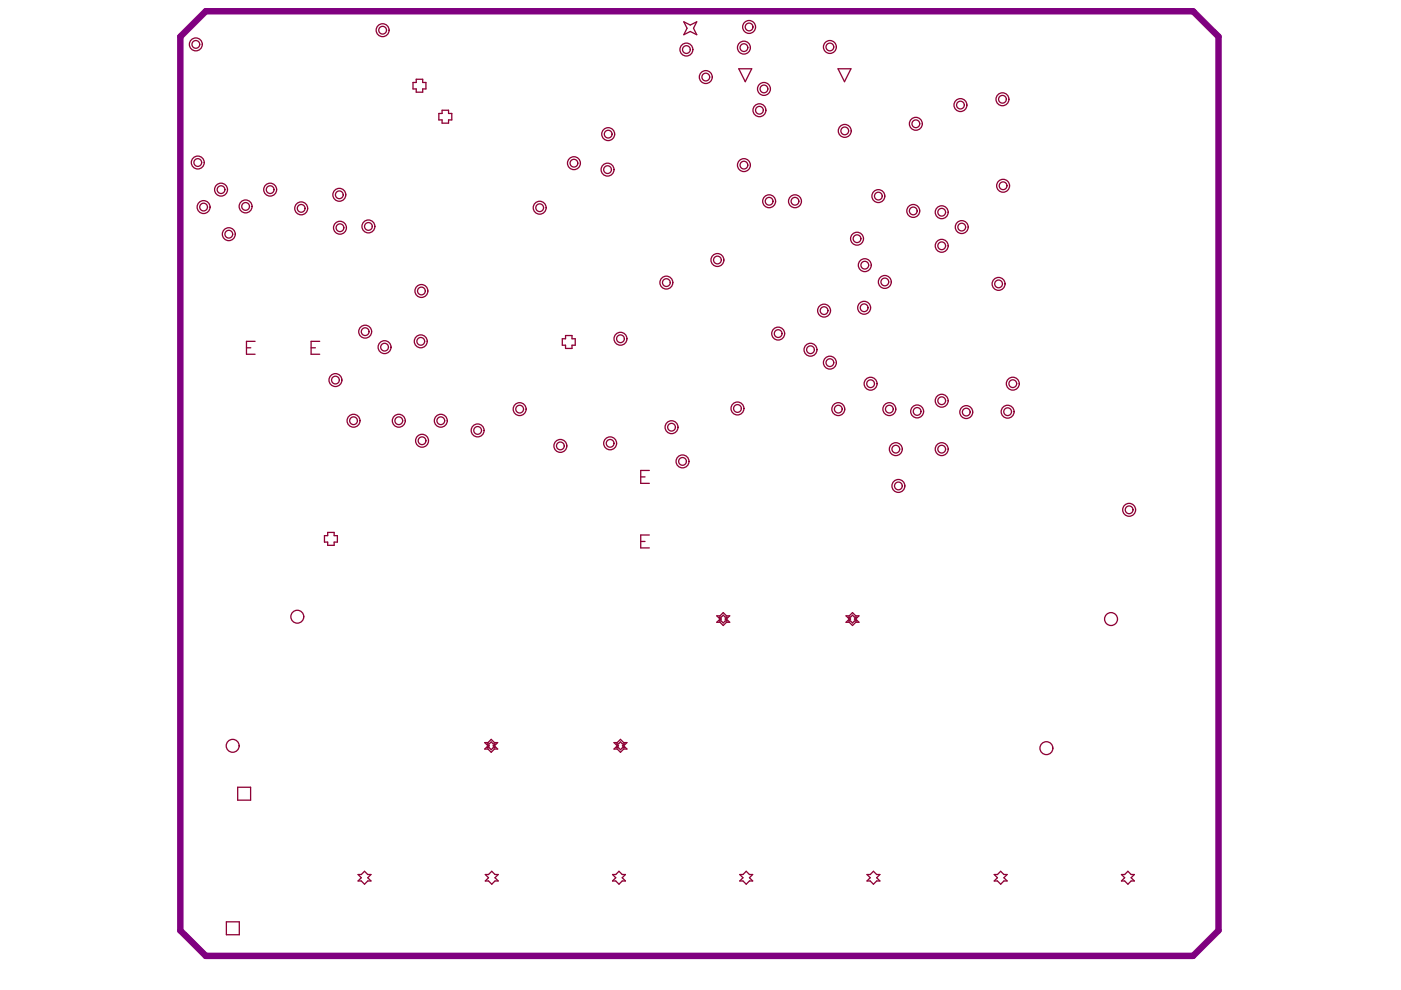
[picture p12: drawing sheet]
<svg xmlns="http://www.w3.org/2000/svg" width="297mm" height="210mm" viewBox="0 0 297 210" stroke-linecap="round" stroke-linejoin="round" font-family="sans-serif">
<path d="M38.2 7.8l5.4-5.4h209.4l5.4 5.4v189.5l-5.4 5.4h-209.4l-5.4-5.4z" fill="none" stroke="#800080" stroke-width="1.4"/>
<g fill="none" stroke="#8d0034" stroke-width=".27">
<path d="M87.6 17.5h.6v-.7h1.4v.7h.7v1.4h-.7v.6h-1.4v-.6h-.6zM145 4.6l1.4 .7 1.3-.7-.7 1.4 .7 1.4-1.3-.7-1.4 .7 .7-1.4zM156.6 14.6h2.8l-1.4 2.7zM177.7 14.6h2.7l-1.4 2.7zM93 24.1h.7v-.7h1.4v.7h.7v1.3h-.7v.7h-1.4v-.7h-.7zM52.3 73.7h.9M54.1 72.4h-1.8v2.7h1.8M66 73.7h.9M67.8 72.4h-1.8v2.7h1.8M119.2 71.8h.7v-.7h1.4v.7h.7v1.4h-.7v.7h-1.4v-.7h-.7zM137.7 99.7h-1.9v2.8h1.9M68.8 113.6h.7v-.7h1.3v.7h.7v1.3h-.7v.7h-1.3v-.7h-.7z"/>
<path d="M135.8 101.1h1M135.8 114.8h1M137.7 113.4h-1.9v2.8h1.9M152 130.6h.7l.6-.7 .7 .7h.7l-.7 .7 .7 .6h-.7l-.7 .7-.6-.7h-.7l.7-.6zM152.5 130.8h.4l.4-.4 .5 .4h.4l-.4 .5 .4 .4h-.4l-.5 .4-.4-.4h-.4l.4-.4zM179.4 130.6h.7l.6-.7 .7 .7h.7l-.7 .7 .7 .6h-.7l-.7 .7-.6-.7h-.7l.7-.6zM179.9 130.8h.4l.4-.4 .5 .4h.4l-.4 .5 .4 .4h-.4l-.5 .4-.4-.4h-.4l.4-.4zM102.8 157.4h.7l.6-.6 .7 .6h.7l-.7 .7 .7 .7h-.7l-.7 .7-.6-.7h-.7l.7-.7zM103.3 157.7h.4l.4-.4 .5 .4h.4l-.4 .4 .4 .4h-.4l-.5 .5-.4-.5h-.4l.4-.4zM130.2 157.4h.7l.7-.6 .6 .6h.7l-.7 .7 .7 .7h-.7l-.6 .7-.7-.7h-.7l.7-.7zM130.7 157.7h.4l.5-.4 .4 .4h.4l-.4 .4 .4 .4h-.4l-.4 .5-.5-.5h-.4l.4-.4zM50.4 166.9h2.7v2.8h-2.7z"/>
<path d="M48 195.4h2.7v2.8h-2.7zM75.9 185.4h.7l.7-.7 .7 .7h.7l-.7 .7 .7 .7h-.7l-.7 .7-.7-.7h-.7l.7-.7zM102.9 185.4h.7l.7-.7 .6 .7h.7l-.7 .7 .7 .7h-.7l-.6 .7-.7-.7h-.7l.7-.7zM129.9 185.4h.7l.6-.7 .7 .7h.7l-.7 .7 .7 .7h-.7l-.7 .7-.6-.7h-.7l.7-.7zM156.8 185.4h.7l.7-.7 .7 .7h.7l-.7 .7 .7 .7h-.7l-.7 .7-.7-.7h-.7l.7-.7zM183.8 185.4h.7l.7-.7 .7 .7h.7l-.7 .7 .7 .7h-.7l-.7 .7-.7-.7h-.7l.7-.7zM210.8 185.4h.7l.7-.7 .6 .7h.7l-.7 .7 .7 .7h-.7l-.6 .7-.7-.7h-.7l.7-.7zM237.8 185.4h.7l.6-.7 .7 .7h.7l-.7 .7 .7 .7h-.7l-.7 .7-.6-.7h-.7l.7-.7z"/>
<circle cx="41.5" cy="9.4" r=".82"/>
<circle cx="41.5" cy="9.4" r="1.37"/>
<circle cx="81.1" cy="6.4" r=".82"/>
<circle cx="81.1" cy="6.4" r="1.37"/>
<circle cx="145.5" cy="10.5" r=".82"/>
<circle cx="145.5" cy="10.5" r="1.37"/>
<circle cx="149.6" cy="16.3" r=".82"/>
<circle cx="149.6" cy="16.3" r="1.37"/>
<circle cx="157.7" cy="10.1" r=".82"/>
<circle cx="157.7" cy="10.1" r="1.37"/>
<circle cx="158.8" cy="5.7" r=".82"/>
<circle cx="158.8" cy="5.7" r="1.37"/>
<circle cx="162" cy="18.9" r=".82"/>
<circle cx="162" cy="18.9" r="1.37"/>
<circle cx="176" cy="10" r=".82"/>
<circle cx="176" cy="10" r="1.37"/>
<circle cx="41.9" cy="34.5" r=".82"/>
<circle cx="41.9" cy="34.5" r="1.37"/>
<circle cx="121.7" cy="34.6" r=".82"/>
<circle cx="121.7" cy="34.6" r="1.37"/>
<circle cx="128.8" cy="36" r=".82"/>
<circle cx="128.8" cy="36" r="1.37"/>
<circle cx="128.9" cy="28.4" r=".82"/>
<circle cx="128.9" cy="28.4" r="1.37"/>
<circle cx="157.7" cy="35" r=".82"/>
<circle cx="157.7" cy="35" r="1.37"/>
<circle cx="161" cy="23.4" r=".82"/>
<circle cx="161" cy="23.4" r="1.37"/>
<circle cx="179.1" cy="27.8" r=".82"/>
<circle cx="179.1" cy="27.8" r="1.37"/>
<circle cx="194.2" cy="26.2" r=".82"/>
<circle cx="194.2" cy="26.2" r="1.37"/>
<circle cx="203.6" cy="22.3" r=".82"/>
<circle cx="203.6" cy="22.3" r="1.37"/>
<circle cx="212.5" cy="21" r=".82"/>
<circle cx="212.5" cy="21" r="1.37"/>
<circle cx="212.7" cy="39.4" r=".82"/>
<circle cx="212.7" cy="39.4" r="1.37"/>
<circle cx="43.2" cy="43.9" r=".82"/>
<circle cx="43.2" cy="43.9" r="1.37"/>
<circle cx="46.9" cy="40.2" r=".82"/>
<circle cx="46.9" cy="40.2" r="1.37"/>
<circle cx="48.5" cy="49.7" r=".82"/>
<circle cx="48.5" cy="49.7" r="1.37"/>
<circle cx="52.1" cy="43.8" r=".82"/>
<circle cx="52.1" cy="43.8" r="1.37"/>
<circle cx="57.3" cy="40.2" r=".82"/>
<circle cx="57.3" cy="40.2" r="1.37"/>
<circle cx="63.9" cy="44.2" r=".82"/>
<circle cx="63.9" cy="44.2" r="1.37"/>
<circle cx="71.9" cy="41.3" r=".82"/>
<circle cx="71.9" cy="41.3" r="1.37"/>
<circle cx="72.1" cy="48.3" r=".82"/>
<circle cx="72.1" cy="48.3" r="1.37"/>
<circle cx="78.1" cy="48" r=".82"/>
<circle cx="78.1" cy="48" r="1.37"/>
<circle cx="114.4" cy="44" r=".82"/>
<circle cx="114.4" cy="44" r="1.37"/>
<circle cx="141.3" cy="59.9" r=".82"/>
<circle cx="141.3" cy="59.9" r="1.37"/>
<circle cx="152.1" cy="55.1" r=".82"/>
<circle cx="152.1" cy="55.1" r="1.37"/>
<circle cx="163.1" cy="42.7" r=".82"/>
<circle cx="163.1" cy="42.7" r="1.37"/>
<circle cx="168.6" cy="42.7" r=".82"/>
<circle cx="168.6" cy="42.7" r="1.37"/>
<circle cx="181.7" cy="50.6" r=".82"/>
<circle cx="181.7" cy="50.6" r="1.37"/>
<circle cx="183.4" cy="56.2" r=".82"/>
<circle cx="183.4" cy="56.2" r="1.37"/>
<circle cx="186.2" cy="41.6" r=".82"/>
<circle cx="186.2" cy="41.6" r="1.37"/>
<circle cx="187.6" cy="59.8" r=".82"/>
<circle cx="187.6" cy="59.8" r="1.37"/>
<circle cx="193.6" cy="44.7" r=".82"/>
<circle cx="193.6" cy="44.7" r="1.37"/>
<circle cx="199.7" cy="52.1" r=".82"/>
<circle cx="199.7" cy="45" r=".82"/>
<circle cx="199.7" cy="45" r="1.37"/>
<circle cx="199.7" cy="52.1" r="1.37"/>
<circle cx="203.9" cy="48.1" r=".82"/>
<circle cx="203.9" cy="48.1" r="1.37"/>
<circle cx="77.4" cy="70.3" r=".82"/>
<circle cx="77.4" cy="70.3" r="1.37"/>
<circle cx="81.5" cy="73.6" r=".82"/>
<circle cx="81.5" cy="73.6" r="1.37"/>
<circle cx="89.2" cy="72.4" r=".82"/>
<circle cx="89.2" cy="72.4" r="1.37"/>
<circle cx="89.3" cy="61.7" r=".82"/>
<circle cx="89.3" cy="61.7" r="1.37"/>
<circle cx="131.6" cy="71.8" r=".82"/>
<circle cx="131.6" cy="71.8" r="1.37"/>
<circle cx="165" cy="70.7" r=".82"/>
<circle cx="165" cy="70.7" r="1.37"/>
<circle cx="171.8" cy="74.2" r=".82"/>
<circle cx="171.8" cy="74.2" r="1.37"/>
<circle cx="174.7" cy="65.9" r=".82"/>
<circle cx="174.7" cy="65.9" r="1.37"/>
<circle cx="176" cy="76.9" r=".82"/>
<circle cx="176" cy="76.9" r="1.37"/>
<circle cx="183.2" cy="65.3" r=".82"/>
<circle cx="183.2" cy="65.3" r="1.37"/>
<circle cx="211.7" cy="60.2" r=".82"/>
<circle cx="211.7" cy="60.2" r="1.37"/>
<circle cx="71.1" cy="80.6" r=".82"/>
<circle cx="71.1" cy="80.6" r="1.37"/>
<circle cx="75" cy="89.2" r=".82"/>
<circle cx="75" cy="89.2" r="1.37"/>
<circle cx="84.6" cy="89.2" r=".82"/>
<circle cx="84.6" cy="89.2" r="1.37"/>
<circle cx="89.5" cy="93.5" r=".82"/>
<circle cx="89.5" cy="93.5" r="1.37"/>
<circle cx="93.5" cy="89.2" r=".82"/>
<circle cx="93.5" cy="89.2" r="1.37"/>
<circle cx="101.3" cy="91.3" r=".82"/>
<circle cx="101.3" cy="91.3" r="1.37"/>
<circle cx="110.2" cy="86.7" r=".82"/>
<circle cx="110.2" cy="86.7" r="1.37"/>
<circle cx="118.8" cy="94.5" r=".82"/>
<circle cx="118.8" cy="94.5" r="1.37"/>
<circle cx="129.4" cy="94" r=".82"/>
<circle cx="129.4" cy="94" r="1.37"/>
<circle cx="142.4" cy="90.6" r=".82"/>
<circle cx="142.4" cy="90.6" r="1.37"/>
<circle cx="144.7" cy="97.8" r=".82"/>
<circle cx="144.7" cy="97.8" r="1.37"/>
<circle cx="156.4" cy="86.6" r=".82"/>
<circle cx="156.4" cy="86.6" r="1.37"/>
<circle cx="177.7" cy="86.7" r=".82"/>
<circle cx="177.7" cy="86.7" r="1.37"/>
<circle cx="184.6" cy="81.4" r=".82"/>
<circle cx="184.6" cy="81.4" r="1.37"/>
<circle cx="188.6" cy="86.7" r=".82"/>
<circle cx="188.6" cy="86.7" r="1.37"/>
<circle cx="189.9" cy="95.2" r=".82"/>
<circle cx="189.9" cy="95.2" r="1.37"/>
<circle cx="194.5" cy="87.2" r=".82"/>
<circle cx="194.5" cy="87.2" r="1.37"/>
<circle cx="199.7" cy="85" r=".82"/>
<circle cx="199.7" cy="95.2" r=".82"/>
<circle cx="199.7" cy="85" r="1.37"/>
<circle cx="199.7" cy="95.2" r="1.37"/>
<circle cx="204.9" cy="87.4" r=".82"/>
<circle cx="204.9" cy="87.4" r="1.37"/>
<circle cx="213.6" cy="87.3" r=".82"/>
<circle cx="213.6" cy="87.3" r="1.37"/>
<circle cx="214.7" cy="81.3" r=".82"/>
<circle cx="214.7" cy="81.3" r="1.37"/>
<circle cx="190.5" cy="103" r=".82"/>
<circle cx="190.5" cy="103" r="1.37"/>
<circle cx="239.4" cy="108.1" r=".82"/>
<circle cx="239.4" cy="108.1" r="1.37"/>
<circle cx="63" cy="130.8" r="1.37"/>
<circle cx="235.6" cy="131.3" r="1.37"/>
<circle cx="49.3" cy="158.1" r="1.37"/>
<circle cx="221.9" cy="158.6" r="1.37"/>
</g>
</svg>
